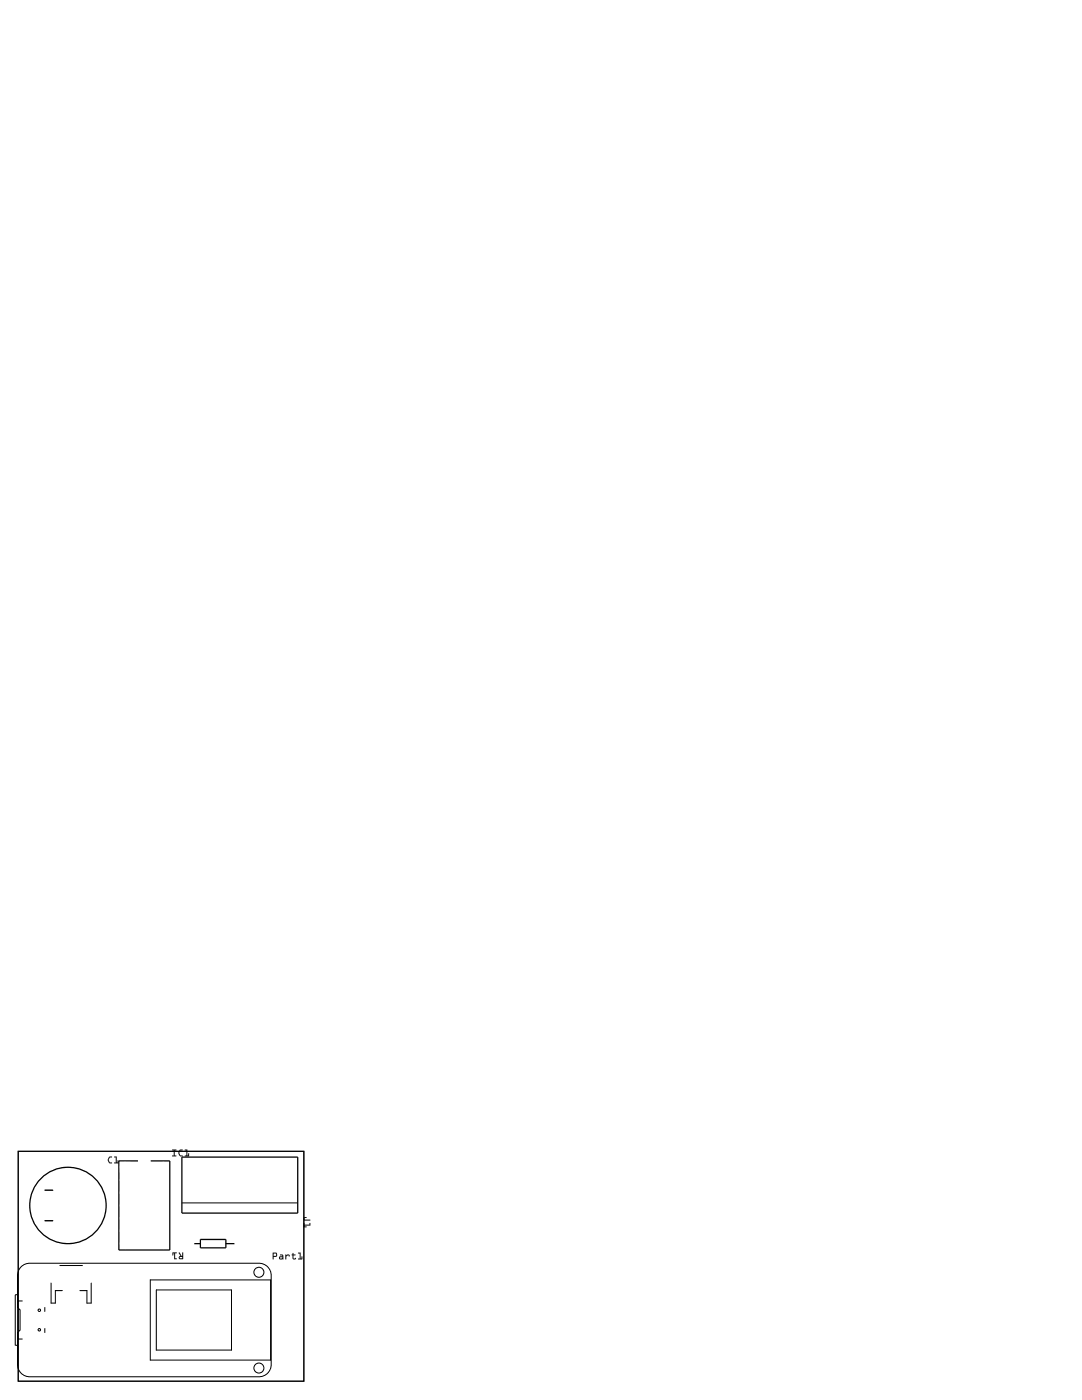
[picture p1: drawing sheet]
<svg xmlns="http://www.w3.org/2000/svg" width="216mm" height="279mm" viewBox="0 0 216 279" stroke-linecap="round" stroke-linejoin="round" font-family="sans-serif">
<g fill="none" stroke="#000" stroke-width=".2">
<path d="M3.6 229.8h57v45.8h-57zM3.4 258.4h-.4v10.1h.4M4.2 252.8l.7-.4 1.1-.3h45.6a2.44 2.44 0 0 1 2.5 2.5v17.6a2.44 2.44 0 0 1-2.5 2.6h-45.6a2.44 2.44 0 0 1-2.5-2.6v-6.2l.5-.6v-4l-.5-.5v-6.3l.3-1.1zM4.4 259.6h-.9v7.6h.9M10.2 256.1v4h.8v-2.5h1.4M11.9 252.6h4.5M18.2 256.1v4h-.9v-2.5h-1.4M30 255.4h24v16h-24zM31.2 257.4h15v12h-15zM36.3 240.1h23.1M8.9 260.9v.8M8.9 265.1v.8"/>
<circle cx="51.7" cy="253.9" r="1"/>
<circle cx="7.8" cy="265.4" r=".25"/>
<circle cx="7.8" cy="261.5" r=".25"/>
<circle cx="51.7" cy="273" r="1"/>
</g>
<g fill="#000">
<path d="M3.6 229.8h57v45.9h-57zM3.6 229.8v45.8h57v-45.8z"/>
<path d="M21.8 230.9h.6l-.1 .1h-.4l-.2 .5 .2 .5h.4v.2l-.5-.1-.3-.4v-.3zM21.8 230.9l-.3 .7a.59 .59 0 0 0 .8 .6v-.2h-.4l-.2-.5 .2-.5 .5-.1zM22.8 230.8h.5v1.2h.2v-.4h.1v.6l-.8-.1v-.1h.3v-1h-.3zM22.8 230.8v.2h.3v1l-.3 .1 .8 .1v-.6l-.1 .4h-.2v-1.2z"/>
<path d="M21.8 230.9h.6l-.5 .1-.2 .5 .2 .5h.4v.2a.62 .62 0 0 1-.8-.7zM22.8 230.8h.5v1.2h.2l.1-.4v.6l-.8-.1 .3-.1v-1h-.3z"/>
<path d="M34.3 229.4l.9 .1-.1 .1h-.2v1h.2v.2l-.8-.1 .1-.1h.3v-1h-.3zM34.4 229.4v.2h.3v1l-.4 .1 .8 .1v-.2h-.3v-1l.4-.1zM35.8 229.5h.7l-.1 .1h-.4l-.2 .5 .2 .5h.4v.2l-.5-.1-.3-.4v-.3zM35.9 229.5l-.3 .7a.59 .59 0 0 0 .8 .6v-.2h-.4l-.2-.5 .2-.5 .4-.1zM36.9 229.4h.5v1.2h.1v-.4h.2v.6l-.8-.1v-.1h.3v-1h-.3zM36.9 229.4v.2h.3v1l-.3 .1 .8 .1v-.6l-.1 .4h-.2v-1.2z"/>
<path d="M34.4 229.4l.8 .1-.3 .1v1h.2v.2l-.8-.1 .4-.1v-1h-.3zM35.8 229.5h.7l-.5 .1-.2 .5 .2 .5h.4v.2a.62 .62 0 0 1-.8-.7zM36.9 229.4h.5v1.2h.1l.2-.4v.6l-.8-.1 .3-.1v-1h-.3z"/>
<path d="M35.7 250h.1l.4 .7h.2v-.7h.1v1.3h-.6a.31 .31 0 0 1-.2-.4 .31 .31 0 0 1 .3-.2zM35.9 250.9v.2h.5v-.2zM34.4 250h.9l-.4 .1v1h.3v.2h-.4v-1.2h-.2l-.1 .5z"/>
<path d="M35.7 250h.1l.4 .7h.2v-.7h.1v1.3h-.6a.32 .32 0 0 1-.2-.4 .32 .32 0 0 1 .3-.2zM35.7 250l.4 .7a.31 .31 0 0 0-.4 .2 .31 .31 0 0 0 .2 .4h.6v-1.3h-.1v.7h-.2l-.4-.7zM35.9 250.9v.2h.5v-.2zM35.9 250.9l.5-.1v.3h-.5zM34.4 250h.9l-.1 .1h-.3v1h.3v.2h-.5l.1-1.2h-.2v.4l-.1 .1zM34.4 250l.1 .5 .1-.4h.2v1.2h.4v-.2h-.3v-1l.4-.1z"/>
<path d="M54.4 250h.7l.2 .3-.1 .5h-.6l-.1 .6zM54.4 250l.1 1.3 .1-.5 .6-.1 .1-.4-.2-.3zM54.6 250.2v.5l.5-.1v-.4zM54.6 250.2h.5v.4l-.5 .1zM55.9 250.4h.5l.1 .2v.7l-.6 .1a.32 .32 0 0 1-.2-.4 .32 .32 0 0 1 .2-.3h.5l-.1-.1-.4-.1zM55.9 250.4v.1l.5 .1v.2l-.5-.1a.31 .31 0 0 0-.2 .3 .31 .31 0 0 0 .2 .3h.6v-.7l-.1-.2zM55.9 250.9v.3l.5-.1-.1-.2zM55.9 250.9h.4l.1 .2-.5 .1zM57 250.4l.1 .2 .2-.2a.32 .32 0 0 1 .4 0 .32 .32 0 0 1 .1 .3l-.4-.2-.3 .3v.5l-.1 .1zM57 250.4v.9l.1-.5 .3-.3 .4 .2a.31 .31 0 0 0-.1-.3 .31 .31 0 0 0-.4 0l-.2 .2zM58.4 250.1h.2l-.1 .3h.5l-.5 .1 .1 .6 .2 .1 .2-.2 .1 .1a.38 .38 0 0 1-.4 .3 .38 .38 0 0 1-.3-.3v-.6l-.2-.1h.2zM58.4 250.1v.3h-.2l.2 .1v.6a.37 .37 0 0 0 .3 .2 .37 .37 0 0 0 .4-.2h-.6v-.6l.5-.1h-.5v-.3zM59.5 250h.5v1.2h.2v-.4l.1-.1v.7l-.8-.1v-.1h.3v-1h-.3zM59.5 250v.2h.3v1l-.3 .1h.8v-.6l-.1 .5h-.2v-1.2z"/>
<path d="M54.4 250h.7l.2 .3-.1 .5h-.6l-.1 .6zM54.6 250.2v.5l.5-.1v-.4zM55.9 250.4h.5l.1 .2v.7l-.6 .1a.32 .32 0 0 1-.2-.4 .32 .32 0 0 1 .2-.3h.4v-.1l-.4-.1zM55.9 250.9v.3l.5-.1-.1-.2zM57 250.4l.1 .2 .2-.2a.33 .33 0 0 1 .4 0 .33 .33 0 0 1 .1 .3l-.4-.2-.3 .3v.5h-.1zM58.4 250.1h.1v.3h.5l-.5 .1 .1 .6h.5a.35 .35 0 0 1-.4 .3 .35 .35 0 0 1-.3-.3v-.6l-.2-.1h.2zM59.5 250h.5v1.2h.2l.1-.5v.6h-.8l.3-.1v-1h-.3z"/>
<path d="M60.6 243l.6-.1-.4 .2v.3h1l.1 .1-1.2 .1-.1-.3zM60.6 244.1h.1v.3h1.1l.1-.3v.5h-1.2v.2l.5 .1h-.6z"/>
<path d="M60.6 243l.6-.1-.4 .2v.3h1l.1 .1-1.2 .1-.1-.3zM60.7 243l-.1 .3 .1 .3 1.2-.1-.1-.1h-1v-.3l.4-.2zM60.6 244.1h.1v.3h1.1v-.3h.1v.5h-1.2v.2h.4l.1 .1h-.6zM60.6 244.1v.8h.6l-.5-.1v-.2h1.2v-.5l-.1 .3h-1.1v-.3z"/>
</g>
<g fill="none" stroke="#000" stroke-width=".25">
<path d="M27.5 231.7h-3.8v17.8h10.2v-17.8h-3.8M36.3 230.9h23.1v11.2h-23.1zM38.6 248.2h1.4M40 247.4h5.1v1.6h-5.1zM45.1 248.2h1.8"/>
<circle cx="13.6" cy="240.6" r="7.6"/>
</g>
<path d="M9 237.5h1.5M9 243.6h1.5" fill="none" stroke="#000" stroke-width=".28"/>
<circle cx="5.9" cy="272.3" r="1.5" fill="#fff"/>
<circle cx="5.9" cy="272.3" r="1.5" fill="none" stroke="#fff" stroke-width=".76" stroke-linecap="butt"/>
<circle cx="47.8" cy="273.6" r=".67" fill="#fff"/>
<circle cx="47.8" cy="273.6" r=".67" fill="none" stroke="#fff" stroke-width=".59"/>
<circle cx="45.3" cy="273.6" r=".67" fill="#fff"/>
<circle cx="45.3" cy="273.6" r=".67" fill="none" stroke="#fff" stroke-width=".59"/>
<circle cx="42.8" cy="273.6" r=".67" fill="#fff"/>
<circle cx="42.8" cy="273.6" r=".67" fill="none" stroke="#fff" stroke-width=".59"/>
<circle cx="40.2" cy="273.6" r=".67" fill="#fff"/>
<circle cx="40.2" cy="273.6" r=".67" fill="none" stroke="#fff" stroke-width=".59"/>
<circle cx="37.7" cy="273.6" r=".67" fill="#fff"/>
<circle cx="37.7" cy="273.6" r=".67" fill="none" stroke="#fff" stroke-width=".59"/>
<circle cx="35.1" cy="273.6" r=".67" fill="#fff"/>
<circle cx="35.1" cy="273.6" r=".67" fill="none" stroke="#fff" stroke-width=".59"/>
<circle cx="5.9" cy="254.5" r="1.5" fill="#fff"/>
<circle cx="5.9" cy="254.5" r="1.5" fill="none" stroke="#fff" stroke-width=".76" stroke-linecap="butt"/>
<circle cx="19.9" cy="273.6" r=".67" fill="#fff"/>
<circle cx="19.9" cy="273.6" r=".67" fill="none" stroke="#fff" stroke-width=".59"/>
<circle cx="17.4" cy="273.6" r=".67" fill="#fff"/>
<circle cx="17.4" cy="273.6" r=".67" fill="none" stroke="#fff" stroke-width=".59"/>
<circle cx="12.3" cy="273.6" r=".67" fill="#fff"/>
<circle cx="12.3" cy="273.6" r=".67" fill="none" stroke="#fff" stroke-width=".59"/>
<circle cx="9.7" cy="273.6" r=".67" fill="#fff"/>
<circle cx="9.7" cy="273.6" r=".67" fill="none" stroke="#fff" stroke-width=".59"/>
<circle cx="19.9" cy="253.3" r=".67" fill="#fff"/>
<circle cx="19.9" cy="253.3" r=".67" fill="none" stroke="#fff" stroke-width=".59"/>
<circle cx="22.4" cy="253.3" r=".67" fill="#fff"/>
<circle cx="22.4" cy="253.3" r=".67" fill="none" stroke="#fff" stroke-width=".59"/>
<circle cx="25" cy="253.3" r=".67" fill="#fff"/>
<circle cx="25" cy="253.3" r=".67" fill="none" stroke="#fff" stroke-width=".59"/>
<circle cx="27.5" cy="253.3" r=".67" fill="#fff"/>
<circle cx="27.5" cy="253.3" r=".67" fill="none" stroke="#fff" stroke-width=".59"/>
<circle cx="30.1" cy="253.3" r=".67" fill="#fff"/>
<circle cx="30.1" cy="253.3" r=".67" fill="none" stroke="#fff" stroke-width=".59"/>
<circle cx="32.6" cy="253.3" r=".67" fill="#fff"/>
<circle cx="32.6" cy="253.3" r=".67" fill="none" stroke="#fff" stroke-width=".59"/>
<circle cx="35.1" cy="253.3" r=".67" fill="#fff"/>
<circle cx="35.1" cy="253.3" r=".67" fill="none" stroke="#fff" stroke-width=".59"/>
<circle cx="37.7" cy="253.3" r=".67" fill="#fff"/>
<circle cx="37.7" cy="253.3" r=".67" fill="none" stroke="#fff" stroke-width=".59"/>
<circle cx="40.2" cy="253.3" r=".67" fill="#fff"/>
<circle cx="40.2" cy="253.3" r=".67" fill="none" stroke="#fff" stroke-width=".59"/>
<circle cx="42.8" cy="253.3" r=".67" fill="#fff"/>
<circle cx="42.8" cy="253.3" r=".67" fill="none" stroke="#fff" stroke-width=".59"/>
<circle cx="45.3" cy="253.3" r=".67" fill="#fff"/>
<circle cx="45.3" cy="253.3" r=".67" fill="none" stroke="#fff" stroke-width=".59"/>
<circle cx="47.8" cy="253.3" r=".67" fill="#fff"/>
<circle cx="47.8" cy="253.3" r=".67" fill="none" stroke="#fff" stroke-width=".59"/>
<circle cx="47.8" cy="248.2" r=".7" fill="#fff"/>
<circle cx="47.8" cy="248.2" r=".7" fill="none" stroke="#fff" stroke-width=".76" stroke-linecap="butt"/>
<circle cx="37.7" cy="248.2" r=".7" fill="#fff"/>
<circle cx="37.7" cy="248.2" r=".7" fill="none" stroke="#fff" stroke-width=".76" stroke-linecap="butt"/>
<path d="M9 239.8h1.5v1.6h-1.5z" fill="#fff"/>
<path d="M9 239.8h1.5v1.6h-1.5z" fill="none" stroke="#fff" stroke-width=".76" stroke-linecap="butt"/>
<circle cx="9.7" cy="240.6" r=".79" fill="#fff"/>
<circle cx="9.7" cy="240.6" r=".79" fill="none" stroke="#fff" stroke-width=".76" stroke-linecap="butt"/>
<circle cx="17.4" cy="240.6" r=".79" fill="#fff"/>
<circle cx="17.4" cy="240.6" r=".79" fill="none" stroke="#fff" stroke-width=".76" stroke-linecap="butt"/>
<path d="M24.3 232.3h1.4v1.4h-1.4z" fill="#fff"/>
<path d="M24.3 232.3h1.4v1.4h-1.4z" fill="none" stroke="#fff" stroke-width=".76" stroke-linecap="butt"/>
<circle cx="25" cy="233" r=".7" fill="#fff"/>
<circle cx="25" cy="233" r=".7" fill="none" stroke="#fff" stroke-width=".76" stroke-linecap="butt"/>
<circle cx="32.6" cy="233" r=".7" fill="#fff"/>
<circle cx="32.6" cy="233" r=".7" fill="none" stroke="#fff" stroke-width=".76" stroke-linecap="butt"/>
<circle cx="25" cy="235.5" r=".7" fill="#fff"/>
<circle cx="25" cy="235.5" r=".7" fill="none" stroke="#fff" stroke-width=".76" stroke-linecap="butt"/>
<circle cx="32.6" cy="235.5" r=".7" fill="#fff"/>
<circle cx="32.6" cy="235.5" r=".7" fill="none" stroke="#fff" stroke-width=".76" stroke-linecap="butt"/>
<circle cx="25" cy="238" r=".7" fill="#fff"/>
<circle cx="25" cy="238" r=".7" fill="none" stroke="#fff" stroke-width=".76" stroke-linecap="butt"/>
<circle cx="32.6" cy="238" r=".7" fill="#fff"/>
<circle cx="32.6" cy="238" r=".7" fill="none" stroke="#fff" stroke-width=".76" stroke-linecap="butt"/>
<circle cx="25" cy="240.6" r=".7" fill="#fff"/>
<circle cx="25" cy="240.6" r=".7" fill="none" stroke="#fff" stroke-width=".76" stroke-linecap="butt"/>
<circle cx="32.6" cy="240.6" r=".7" fill="#fff"/>
<circle cx="32.6" cy="240.6" r=".7" fill="none" stroke="#fff" stroke-width=".76" stroke-linecap="butt"/>
<circle cx="25" cy="243.1" r=".7" fill="#fff"/>
<circle cx="25" cy="243.1" r=".7" fill="none" stroke="#fff" stroke-width=".76" stroke-linecap="butt"/>
<circle cx="32.6" cy="243.1" r=".7" fill="#fff"/>
<circle cx="32.6" cy="243.1" r=".7" fill="none" stroke="#fff" stroke-width=".76" stroke-linecap="butt"/>
<circle cx="25" cy="245.7" r=".7" fill="#fff"/>
<circle cx="25" cy="245.7" r=".7" fill="none" stroke="#fff" stroke-width=".76" stroke-linecap="butt"/>
<circle cx="32.6" cy="245.7" r=".7" fill="#fff"/>
<circle cx="32.6" cy="245.7" r=".7" fill="none" stroke="#fff" stroke-width=".76" stroke-linecap="butt"/>
<circle cx="25" cy="248.2" r=".7" fill="#fff"/>
<circle cx="25" cy="248.2" r=".7" fill="none" stroke="#fff" stroke-width=".76" stroke-linecap="butt"/>
<circle cx="32.6" cy="248.2" r=".7" fill="#fff"/>
<circle cx="32.6" cy="248.2" r=".7" fill="none" stroke="#fff" stroke-width=".76" stroke-linecap="butt"/>
<path d="M54.7 234.7h1.6v1.6h-1.6z" fill="#fff"/>
<path d="M54.7 234.7h1.6v1.6h-1.6z" fill="none" stroke="#fff" stroke-width=".76" stroke-linecap="butt"/>
<circle cx="55.5" cy="235.5" r=".8" fill="#fff"/>
<circle cx="55.5" cy="235.5" r=".8" fill="none" stroke="#fff" stroke-width=".76" stroke-linecap="butt"/>
<circle cx="47.8" cy="235.5" r=".8" fill="#fff"/>
<circle cx="47.8" cy="235.5" r=".8" fill="none" stroke="#fff" stroke-width=".76" stroke-linecap="butt"/>
<circle cx="40.2" cy="235.5" r=".8" fill="#fff"/>
<circle cx="40.2" cy="235.5" r=".8" fill="none" stroke="#fff" stroke-width=".76" stroke-linecap="butt"/>
<circle cx="48.9" cy="233" r=".35" fill="#fff"/>
<circle cx="48.9" cy="233" r=".35" fill="none" stroke="#fff" stroke-width=".55"/>
</svg>
